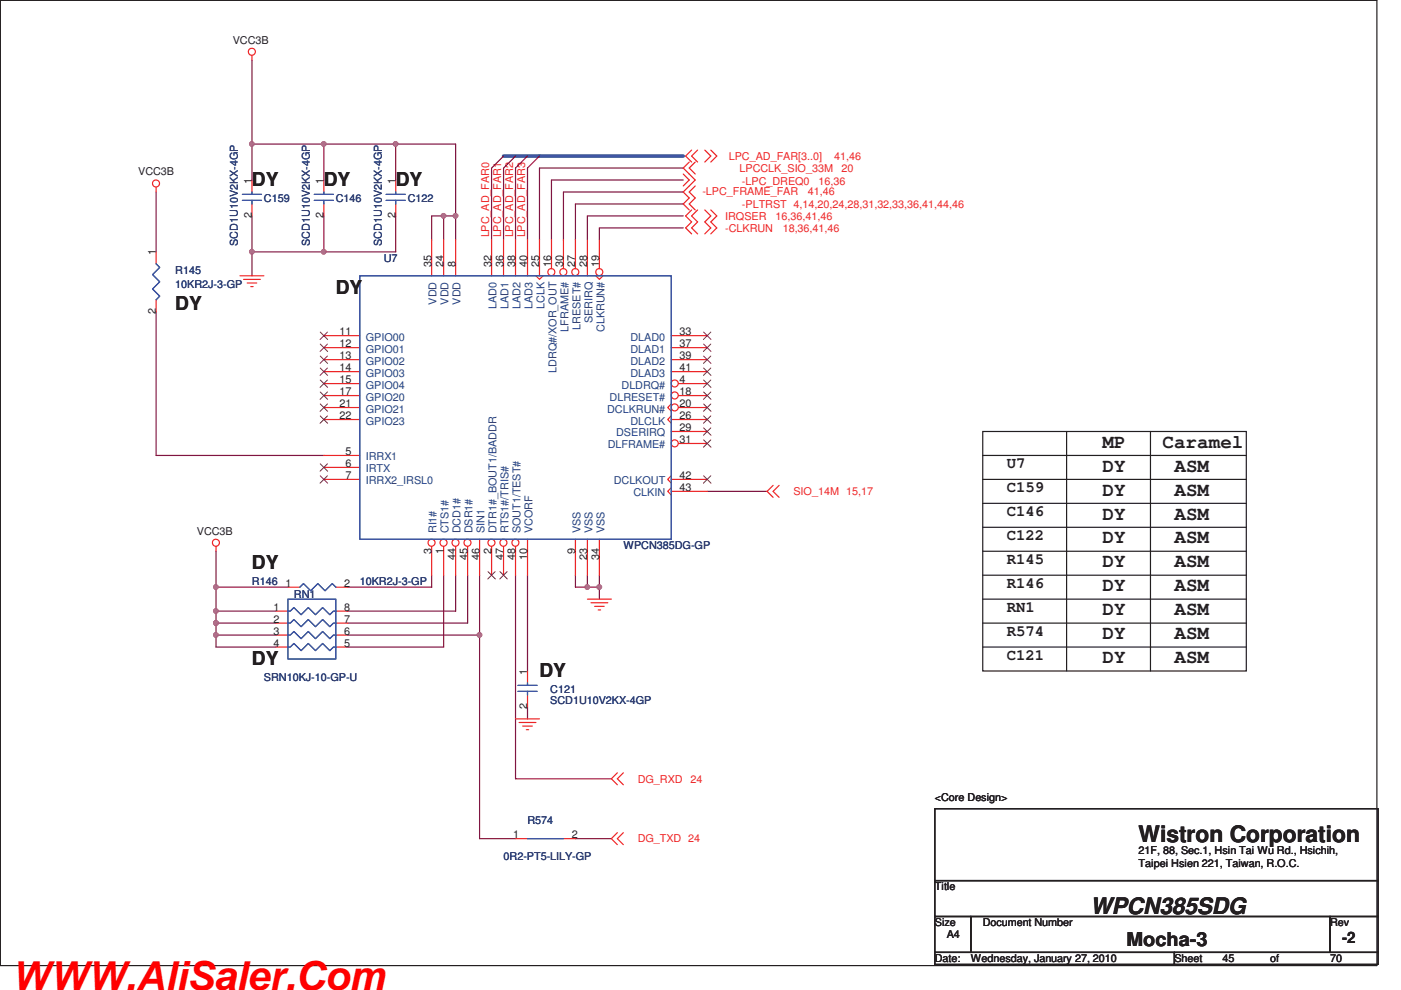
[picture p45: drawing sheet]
<svg xmlns="http://www.w3.org/2000/svg" width="297mm" height="210mm" viewBox="0 0 297 210" stroke-linecap="round" stroke-linejoin="round" font-family="sans-serif">
<defs><g id="words">
<text font-size="8.5" fill="#f00" x="2.5" y="209.9">WWW.AliSaler.Com</text>
<g font-size="4.8" fill="#231f20">
<text x="241.4" y="178.6">Wistron Corporation</text>
<text x="231.2" y="193.8">WPCN385SDG</text>
</g>
<g font-size="4.1" fill="#231f20">
<text x="53.4" y="39.4">DY</text>
<text x="68.7" y="39.4">DY</text>
<text x="83.9" y="39.4">DY</text>
<text x="37.2" y="65.8">DY</text>
<text x="71.2" y="62.3">DY</text>
<text x="233.8" y="95">MP</text>
<text x="246.5" y="95">Caramel</text>
<text x="233.8" y="100">DY</text>
<text x="249" y="100">ASM</text>
<text x="233.8" y="105.1">DY</text>
<text x="249" y="105.1">ASM</text>
<text x="233.8" y="110.2">DY</text>
<text x="249" y="110.2">ASM</text>
<text x="233.8" y="115.3">DY</text>
<text x="249" y="115.3">ASM</text>
<text x="53.4" y="120.7">DY</text>
<text x="233.8" y="120.4">DY</text>
<text x="233.8" y="125.4">DY</text>
<text x="249" y="120.4">ASM</text>
<text x="249" y="125.4">ASM</text>
<text x="233.8" y="130.5">DY</text>
<text x="249" y="130.5">ASM</text>
<text x="233.8" y="135.6">DY</text>
<text x="249" y="135.6">ASM</text>
<text x="53.4" y="141">DY</text>
<text x="114.4" y="143.5">DY</text>
<text x="233.8" y="140.7">DY</text>
<text x="249" y="140.7">ASM</text>
<text x="238.8" y="200.7">Mocha-3</text>
</g>
<g font-size="3.3" fill="#231f20">
<text x="213.4" y="99.3">U7</text>
<text x="213.4" y="104.4">C159</text>
<text x="213.4" y="109.5">C146</text>
<text x="213.4" y="114.5">C122</text>
<text x="213.4" y="119.6">R145</text>
<text x="213.4" y="124.7">R146</text>
<text x="213.4" y="129.8">RN1</text>
<text x="213.4" y="134.9">R574</text>
<text x="213.4" y="139.9">C121</text>
<text x="284.6" y="200">-2</text>
</g>
<g font-size="2.3" fill="#231f20">
<text x="49.4" y="9.3">VCC3B</text>
<text x="29.3" y="37.2">VCC3B</text>
<text x="53.4" y="38.9" transform="rotate(-90 53.4 38.9)">1</text>
<text x="68.6" y="38.9" transform="rotate(-90 68.6 38.9)">1</text>
<text x="83.9" y="38.9" transform="rotate(-90 83.9 38.9)">1</text>
<text x="53.4" y="46.3" transform="rotate(-90 53.4 46.3)">2</text>
<text x="68.6" y="46.3" transform="rotate(-90 68.6 46.3)">2</text>
<text x="83.9" y="46.3" transform="rotate(-90 83.9 46.3)">2</text>
<text x="33.1" y="54.2" transform="rotate(-90 33.1 54.2)">1</text>
<text x="91.5" y="56.7" transform="rotate(-90 91.5 56.7)">35</text>
<text x="94" y="56.7" transform="rotate(-90 94 56.7)">24</text>
<text x="96.6" y="56.7" transform="rotate(-90 96.6 56.7)">8</text>
<text x="104.2" y="56.7" transform="rotate(-90 104.2 56.7)">32</text>
<text x="106.7" y="56.7" transform="rotate(-90 106.7 56.7)">36</text>
<text x="109.3" y="56.7" transform="rotate(-90 109.3 56.7)">38</text>
<text x="111.8" y="56.7" transform="rotate(-90 111.8 56.7)">40</text>
<text x="114.3" y="56.7" transform="rotate(-90 114.3 56.7)">25</text>
<text x="116.9" y="56.7" transform="rotate(-90 116.9 56.7)">16</text>
<text x="119.4" y="56.7" transform="rotate(-90 119.4 56.7)">30</text>
<text x="122" y="56.7" transform="rotate(-90 122 56.7)">27</text>
<text x="124.5" y="56.7" transform="rotate(-90 124.5 56.7)">28</text>
<text x="127" y="56.7" transform="rotate(-90 127 56.7)">19</text>
<text x="33.1" y="66.6" transform="rotate(-90 33.1 66.6)">2</text>
<text x="72" y="71.2">11</text>
<text x="144.1" y="71.2">33</text>
<text x="72" y="73.7">12</text>
<text x="72" y="76.2">13</text>
<text x="144.1" y="73.7">37</text>
<text x="144.1" y="76.2">39</text>
<text x="72" y="78.8">14</text>
<text x="72" y="81.3">15</text>
<text x="72" y="83.9">17</text>
<text x="144.1" y="78.8">41</text>
<text x="144.1" y="81.3">4</text>
<text x="144.1" y="83.9">18</text>
<text x="72" y="86.4">21</text>
<text x="72" y="88.9">22</text>
<text x="144.1" y="88.9">26</text>
<text x="144.1" y="86.4">20</text>
<text x="144.1" y="94">31</text>
<text x="144.1" y="91.5">29</text>
<text x="73.2" y="101.6">7</text>
<text x="73.2" y="99.1">6</text>
<text x="73.2" y="96.6">5</text>
<text x="144.1" y="101.6">42</text>
<text x="144.1" y="104.2">43</text>
<text x="41.7" y="113.4">VCC3B</text>
<text x="91.5" y="117.4" transform="rotate(-90 91.5 117.4)">3</text>
<text x="94" y="117.4" transform="rotate(-90 94 117.4)">1</text>
<text x="96.6" y="118.7" transform="rotate(-90 96.6 118.7)">44</text>
<text x="99.1" y="118.7" transform="rotate(-90 99.1 118.7)">45</text>
<text x="101.6" y="118.7" transform="rotate(-90 101.6 118.7)">46</text>
<text x="104.2" y="117.4" transform="rotate(-90 104.2 117.4)">2</text>
<text x="106.7" y="118.7" transform="rotate(-90 106.7 118.7)">47</text>
<text x="109.3" y="118.7" transform="rotate(-90 109.3 118.7)">48</text>
<text x="111.8" y="118.7" transform="rotate(-90 111.8 118.7)">10</text>
<text x="122" y="117.4" transform="rotate(-90 122 117.4)">9</text>
<text x="124.5" y="118.7" transform="rotate(-90 124.5 118.7)">23</text>
<text x="127" y="118.7" transform="rotate(-90 127 118.7)">34</text>
<text x="60.5" y="124.5">1</text>
<text x="73" y="124.5">2</text>
<text x="58" y="129.6">1</text>
<text x="73" y="129.6">8</text>
<text x="58" y="132.1">2</text>
<text x="58" y="134.7">3</text>
<text x="58" y="137.2">4</text>
<text x="73" y="137.2">5</text>
<text x="73" y="134.7">6</text>
<text x="73" y="132.1">7</text>
<text x="111.8" y="143.1" transform="rotate(-90 111.8 143.1)">1</text>
<text x="111.8" y="150.4" transform="rotate(-90 111.8 150.4)">2</text>
<text x="198.2" y="169.8">&lt;Core Design&gt;</text>
<text x="108.8" y="177.8">1</text>
<text x="121.2" y="177.8">2</text>
<text x="241.4" y="181.2">21F, 88, Sec.1, Hsin Tai Wu Rd., Hsichih,</text>
<text x="241.4" y="183.9">Taipei Hsien 221, Taiwan, R.O.C.</text>
<text x="198.2" y="188.8">Title</text>
<text x="198.2" y="196.5">Size</text>
<text x="208.4" y="196.5">Document Number</text>
<text x="282" y="196.5">Rev</text>
<text x="200.7" y="199">A4</text>
<text x="198.2" y="204.1">Date:</text>
<text x="205.8" y="204.1">Wednesday, January 27, 2010</text>
<text x="249" y="204.1">Sheet</text>
<text x="259.2" y="204.1">45</text>
<text x="269.3" y="204.1">of</text>
<text x="282" y="204.1">70</text>
</g>
<g font-size="2.3" fill="#ec2426">
<text x="154.5" y="33.9">LPC_AD_FAR[3..0]</text>
<text x="176.9" y="33.9">41,46</text>
<text x="148.9" y="41.3">-LPC_FRAME_FAR</text>
<text x="156.8" y="36.4">LPCCLK_SIO_33M</text>
<text x="157.3" y="39.2">-LPC_DREQ0</text>
<text x="171.3" y="41.3">41,46</text>
<text x="173.6" y="39.2">16,36</text>
<text x="178.4" y="36.4">20</text>
<text x="153.8" y="46.6">IRQSER</text>
<text x="157.3" y="44.1">-PLTRST 4,14,20,24,28,31,32,33,36,41,44,46</text>
<text x="164.4" y="46.6">16,36,41,46</text>
<text x="103.7" y="50.4" transform="rotate(-90 103.7 50.4)">LPC_AD_FAR0</text>
<text x="106.3" y="50.4" transform="rotate(-90 106.3 50.4)">LPC_AD_FAR1</text>
<text x="108.8" y="50.4" transform="rotate(-90 108.8 50.4)">LPC_AD_FAR2</text>
<text x="111.3" y="50.4" transform="rotate(-90 111.3 50.4)">LPC_AD_FAR3</text>
<text x="153.8" y="49.1">-CLKRUN</text>
<text x="165.9" y="49.1">18,36,41,46</text>
<text x="168.2" y="105">SIO_14M 15,17</text>
<text x="135.2" y="166">DG_RXD</text>
<text x="146.4" y="166">24</text>
<text x="135.2" y="178.7">DG_TXD 24</text>
</g>
<g font-size="2.3" fill="#2d2d72">
<text x="56" y="42.8">C159</text>
<text x="71.2" y="42.8">C146</text>
<text x="86.4" y="42.8">C122</text>
<text x="50.5" y="52.2" transform="rotate(-90 50.5 52.2)">SCD1U10V2KX-4GP</text>
<text x="65.7" y="52.2" transform="rotate(-90 65.7 52.2)">SCD1U10V2KX-4GP</text>
<text x="80.9" y="52.2" transform="rotate(-90 80.9 52.2)">SCD1U10V2KX-4GP</text>
<text x="37.2" y="58">R145</text>
<text x="81.4" y="55.5">U7</text>
<text x="37.2" y="61.1">10KR2J-3-GP</text>
<text x="132.2" y="116.5">WPCN385DG-GP</text>
<text x="53.4" y="124.1">R146</text>
<text x="76.3" y="124.1">10KR2J-3-GP</text>
<text x="62.3" y="126.9">RN1</text>
<text x="56" y="144.4">SRN10KJ-10-GP-U</text>
<text x="116.7" y="146.9">C121</text>
<text x="116.7" y="149.2">SCD1U10V2KX-4GP</text>
<text x="111.8" y="174.9">R574</text>
<text x="106.8" y="182.5">0R2-PT5-LILY-GP</text>
</g>
<g font-size="2.3" fill="#1d437e">
<text x="92.6" y="64.6" transform="rotate(-90 92.6 64.6)">VDD</text>
<text x="95.1" y="64.6" transform="rotate(-90 95.1 64.6)">VDD</text>
<text x="97.7" y="64.6" transform="rotate(-90 97.7 64.6)">VDD</text>
<text x="105.3" y="65.5" transform="rotate(-90 105.3 65.5)">LAD0</text>
<text x="107.8" y="65.5" transform="rotate(-90 107.8 65.5)">LAD1</text>
<text x="110.4" y="65.5" transform="rotate(-90 110.4 65.5)">LAD2</text>
<text x="112.9" y="65.5" transform="rotate(-90 112.9 65.5)">LAD3</text>
<text x="115.4" y="65.5" transform="rotate(-90 115.4 65.5)">LCLK</text>
<text x="120.5" y="70.3" transform="rotate(-90 120.5 70.3)">LFRAME#</text>
<text x="123.1" y="69.9" transform="rotate(-90 123.1 69.9)">LRESET#</text>
<text x="125.6" y="68.5" transform="rotate(-90 125.6 68.5)">SERIRQ</text>
<text x="128.1" y="70.4" transform="rotate(-90 128.1 70.4)">CLKRUN#</text>
<text x="77.6" y="72.3">GPIO00</text>
<text x="77.6" y="74.8">GPIO01</text>
<text x="77.6" y="77.3">GPIO02</text>
<text x="133.7" y="72.3">DLAD0</text>
<text x="133.7" y="74.8">DLAD1</text>
<text x="133.7" y="77.3">DLAD2</text>
<text x="77.6" y="79.9">GPIO03</text>
<text x="77.6" y="82.4">GPIO04</text>
<text x="118" y="79.1" transform="rotate(-90 118 79.1)">LDRQ#/XOR_OUT</text>
<text x="131.8" y="82.4">DLDRQ#</text>
<text x="133.7" y="79.9">DLAD3</text>
<text x="77.6" y="85">GPIO20</text>
<text x="77.6" y="87.5">GPIO21</text>
<text x="128.7" y="87.5">DCLKRUN#</text>
<text x="129.2" y="85">DLRESET#</text>
<text x="77.6" y="90">GPIO23</text>
<text x="128.9" y="95.1">DLFRAME#</text>
<text x="130.6" y="92.6">DSERIRQ</text>
<text x="133.7" y="90">DLCLK</text>
<text x="77.6" y="100.2">IRTX</text>
<text x="77.6" y="97.7">IRRX1</text>
<text x="77.6" y="102.7">IRRX2_IRSL0</text>
<text x="130.1" y="102.7">DCLKOUT</text>
<text x="134.3" y="105.3">CLKIN</text>
<text x="92.6" y="113.1" transform="rotate(-90 92.6 113.1)">RI1#</text>
<text x="95.1" y="113.1" transform="rotate(-90 95.1 113.1)">CTS1#</text>
<text x="97.7" y="113.1" transform="rotate(-90 97.7 113.1)">DCD1#</text>
<text x="100.2" y="113.1" transform="rotate(-90 100.2 113.1)">DSR1#</text>
<text x="102.7" y="113.1" transform="rotate(-90 102.7 113.1)">SIN1</text>
<text x="105.3" y="113.1" transform="rotate(-90 105.3 113.1)">DTR1#_BOUT1/BADDR</text>
<text x="107.8" y="113.1" transform="rotate(-90 107.8 113.1)">RTS1#/TRIS#</text>
<text x="110.4" y="113.1" transform="rotate(-90 110.4 113.1)">SOUT1/TEST#</text>
<text x="112.9" y="113.1" transform="rotate(-90 112.9 113.1)">VCORF</text>
<text x="123.1" y="113.1" transform="rotate(-90 123.1 113.1)">VSS</text>
<text x="125.6" y="113.1" transform="rotate(-90 125.6 113.1)">VSS</text>
<text x="128.1" y="113.1" transform="rotate(-90 128.1 113.1)">VSS</text>
</g>
</g></defs>
<path d="M.1 .1h291.8v204.7h-291.8z" fill="none" stroke="#231f20" stroke-width=".25"/>
<path d="M124.5 122v2.5h2.6" fill="none" stroke="#7f1542" stroke-width=".25"/>
<circle cx="127.1" cy="124.5" r=".49" fill="#b8529f"/>
<circle cx="127.1" cy="124.5" r=".49" fill="none" stroke="#b8529f" stroke-width=".25"/>
<circle cx="124.5" cy="124.5" r=".49" fill="#b8529f"/>
<circle cx="124.5" cy="124.5" r=".49" fill="none" stroke="#b8529f" stroke-width=".25"/>
<path d="M53.4 53.4h15.3" fill="none" stroke="#7f1542" stroke-width=".25"/>
<circle cx="68.6" cy="53.4" r=".49" fill="#b8529f"/>
<circle cx="68.6" cy="53.4" r=".49" fill="none" stroke="#b8529f" stroke-width=".25"/>
<circle cx="53.4" cy="53.4" r=".49" fill="#b8529f"/>
<circle cx="53.4" cy="53.4" r=".49" fill="none" stroke="#b8529f" stroke-width=".25"/>
<path d="M83.9 30.6v7.6M53.4 53.4v5.1M68.7 53.4h15.2" fill="none" stroke="#7f1542" stroke-width=".25"/>
<circle cx="83.9" cy="30.5" r=".49" fill="#b8529f"/>
<circle cx="83.9" cy="30.5" r=".49" fill="none" stroke="#b8529f" stroke-width=".25"/>
<path d="M53.4 30.6h15.3M83.9 30.6h12.7" fill="none" stroke="#7f1542" stroke-width=".25"/>
<circle cx="53.4" cy="30.5" r=".49" fill="#b8529f"/>
<circle cx="53.4" cy="30.5" r=".49" fill="none" stroke="#b8529f" stroke-width=".25"/>
<path d="M68.7 30.6v7.6M114.4 35.6v15.3M53.4 45.8v7.6M68.7 45.8v7.6M83.9 45.8v7.6M94.1 45.8h2.5" fill="none" stroke="#7f1542" stroke-width=".25"/>
<circle cx="94" cy="45.8" r=".49" fill="#b8529f"/>
<circle cx="94" cy="45.8" r=".49" fill="none" stroke="#b8529f" stroke-width=".25"/>
<path d="M91.5 45.8v5.1M96.6 45.8v5.1M45.8 116.9v7.6M45.8 137.2h12.7M45.8 129.6v2.6M127.1 124.5v2.6" fill="none" stroke="#7f1542" stroke-width=".25"/>
<circle cx="45.8" cy="132.1" r=".49" fill="#b8529f"/>
<circle cx="45.8" cy="132.1" r=".49" fill="none" stroke="#b8529f" stroke-width=".25"/>
<circle cx="45.8" cy="129.6" r=".49" fill="#b8529f"/>
<circle cx="45.8" cy="129.6" r=".49" fill="none" stroke="#b8529f" stroke-width=".25"/>
<g fill="none" stroke="#7f1542" stroke-width=".25">
<path d="M53.4 30.6v7.6M68.7 30.6h15.2M116.9 38.2v12.7M33.1 40.7v12.7M91.5 45.8h2.6v5.1M119.5 40.7v10.2M122 43.3v7.6M124.5 45.8v5.1M144.9 48.3h-17.8v2.6M149.9 104.2h12.7M45.8 124.5h15.2M45.8 134.7v2.5"/>
<path d="M73.7 124.5h17.8"/>
</g>
<circle cx="68.6" cy="30.5" r=".49" fill="#b8529f"/>
<circle cx="68.6" cy="30.5" r=".49" fill="none" stroke="#b8529f" stroke-width=".25"/>
<path d="M116.9 38.2h28M124.5 45.8h20.4M45.8 134.7h12.7M99.1 122v10.2" fill="none" stroke="#7f1542" stroke-width=".25"/>
<circle cx="45.8" cy="134.7" r=".49" fill="#b8529f"/>
<circle cx="45.8" cy="134.7" r=".49" fill="none" stroke="#b8529f" stroke-width=".25"/>
<path d="M96.6 30.6v15.2M114.4 35.6h30.5M122 43.3h22.9" fill="none" stroke="#7f1542" stroke-width=".25"/>
<circle cx="96.6" cy="45.8" r=".49" fill="#b8529f"/>
<circle cx="96.6" cy="45.8" r=".49" fill="none" stroke="#b8529f" stroke-width=".25"/>
<path d="M104.2 35.6v15.3M106.8 35.6v15.3M109.3 35.6v15.3M111.8 35.6v15.3M119.5 40.7h25.4M33.1 96.6h35.6M45.8 129.6h12.7M58.5 132.2h-12.7v2.5M94.1 122v15.2M111.8 122v20.3M122 122v2.5h2.5M111.8 149.9v2.6" fill="none" stroke="#7f1542" stroke-width=".25"/>
<circle cx="45.8" cy="132.1" r=".49" fill="#b8529f"/>
<circle cx="45.8" cy="132.1" r=".49" fill="none" stroke="#b8529f" stroke-width=".25"/>
<path d="M53.4 12.8v17.8M33.1 66.1v30.5M73.7 132.2h25.4M73.7 137.2h20.4M73.7 134.7h28v43.2M96.6 122v7.6h-22.9M127.1 122v2.5" fill="none" stroke="#7f1542" stroke-width=".25"/>
<circle cx="101.7" cy="134.7" r=".49" fill="#b8529f"/>
<circle cx="101.7" cy="134.7" r=".49" fill="none" stroke="#b8529f" stroke-width=".25"/>
<path d="M45.8 124.5v5.1M91.5 122v2.5" fill="none" stroke="#7f1542" stroke-width=".25"/>
<circle cx="45.8" cy="124.5" r=".49" fill="#b8529f"/>
<circle cx="45.8" cy="124.5" r=".49" fill="none" stroke="#b8529f" stroke-width=".25"/>
<path d="M106.8 33.1l-2.6 2.5M109.3 33.1l-2.5 2.5M111.8 33.1l-2.5 2.5M114.4 33.1l-2.6 2.5M101.7 122v12.7M109.3 122v43.2h20.3M101.7 177.9h7.6M122 177.9h7.6" fill="none" stroke="#7f1542" stroke-width=".25"/>
<path d="M106.8 33.1h38.1" fill="none" stroke="#3a53a4" stroke-width=".76"/>
<g fill="none" stroke="#ec2426" stroke-width=".25">
<path d="M53.4 11.8v1M33.1 39.7v1M68.7 38.2v2.5M144.9 36.9l1.2 1.3-1.2 1.3M146.1 34.4l-1.2 1.2 2.5 2.6-2.5 2.5 1.2 1.3-1.2 1.3 1.2 1.2M146.6 31.8l-1.2 1.3 1.2 1.3M147.4 34.4l-1.3 1.2 1.3 1.3M147.4 39.5l-1.3 1.2 1.3 1.3-1.3 1.3 1.3 1.2M147.9 31.8l-1.3 1.3 1.3 1.3M149.4 31.8l1.3 1.3-1.3 1.3M150.7 31.8l1.3 1.3-1.3 1.3M50.9 58.5h5.1"/>
<path d="M51.6 59.3h3.6M68.7 43.3v2.5M146.6 44.5l-1.2 1.3 1.2 1.3-1.2 1.2 1.2 1.3M147.9 44.5l-1.3 1.3 1.3 1.3-1.3 1.2 1.3 1.3M149.4 44.5l1.3 1.3-1.3 1.3 1.3 1.2-1.3 1.3M150.7 44.5l1.3 1.3-1.3 1.3 1.3 1.2-1.3 1.3M52.4 60h2M53.2 60.8h.5M45.8 115.9v1M111.8 114.4v7.6M122 114.4v7.6M163.9 103l-1.3 1.2 1.3 1.3"/>
<path d="M165.2 103l-1.3 1.2 1.3 1.3M124.5 127.1h5.1M125.3 127.8h3.6M126.1 128.6h2M126.8 129.4h.5M109.3 152.5h5.1M110.1 153.2h3.5M110.8 154h2.1M111.6 154.8h.5M130.9 163.9l-1.3 1.3 1.3 1.3M130.9 176.6l-1.3 1.3 1.3 1.3M132.2 163.9l-1.3 1.3 1.3 1.3"/>
<path d="M132.2 176.6l-1.3 1.3 1.3 1.3"/>
<circle cx="53.4" cy="11" r=".75"/>
<circle cx="33.1" cy="38.9" r=".75"/>
<circle cx="45.8" cy="115.1" r=".75"/>
</g>
<g fill="none" stroke="#231f20" stroke-width=".25">
<path d="M208.4 91.5h55.8v50.8h-55.8zM208.4 96.6h55.8M226.1 91.5v50.8M243.9 91.5v50.8M208.4 101.7h55.8M208.4 106.8h55.8M208.4 111.8h55.8M208.4 116.9h55.8M208.4 122h55.8M208.4 127.1h55.8M208.4 132.2h55.8M208.4 137.2h55.8"/>
<path d="M198.2 171.5h94v15.3h-94zM198.2 186.8h94v7.6h-94zM198.2 194.4h7.6v7.6h-7.6zM205.8 194.4h76.2v7.6h-76.2zM282 194.4h10.2v7.6h-10.2zM198.2 202h50.8v2.6h-50.8zM249 202h43.2v2.6h-43.2z"/>
</g>
<path d="M66.6 41.2h4.1M66.6 42.5h4.1M68.7 40.7v.5M68.7 42.5v.8" fill="none" stroke="#3a53a4" stroke-width=".25"/>
<circle cx="116.9" cy="57.7" r=".75" fill="#fff"/>
<g fill="none" stroke="#ec2426" stroke-width=".25">
<path d="M116.9 50.9v6.1M126.3 58.5l.8 .8 .7-.8"/>
<circle cx="116.9" cy="57.7" r=".75"/>
</g>
<circle cx="127.1" cy="57.7" r=".75" fill="#fff"/>
<g fill="none" stroke="#ec2426" stroke-width=".25">
<path d="M113.6 58.5l.8 .8 .7-.8M114.4 50.9v7.6M127.1 50.9v6.1M124.5 114.4v7.6"/>
<circle cx="127.1" cy="57.7" r=".75"/>
</g>
<circle cx="122" cy="57.7" r=".75" fill="#fff"/>
<g fill="none" stroke="#ec2426" stroke-width=".25">
<path d="M122 50.9v6.1M124.5 50.9v7.6"/>
<circle cx="122" cy="57.7" r=".75"/>
</g>
<circle cx="119.4" cy="57.7" r=".75" fill="#fff"/>
<g fill="none" stroke="#ec2426" stroke-width=".25">
<path d="M104.2 50.9v7.6M106.8 50.9v7.6M109.3 50.9v7.6M111.8 50.9v7.6M119.5 50.9v6.1M142.3 71.2h7.6M142.3 73.7h7.6M142.3 76.3h7.6M142.3 78.8h7.6M127.1 114.4v7.6"/>
<circle cx="119.4" cy="57.7" r=".75"/>
</g>
<path d="M149.2 70.4l1.5 1.6M149.2 73l1.5 1.5M149.2 75.5l1.5 1.6M149.2 78.1l1.5 1.5M150.7 70.4l-1.6 1.6M150.7 73l-1.6 1.5M150.7 75.5l-1.6 1.6M150.7 78.1l-1.6 1.5" fill="none" stroke="#7f431c" stroke-width=".21"/>
<circle cx="143.1" cy="81.3" r=".75" fill="#fff"/>
<g fill="none" stroke="#ec2426" stroke-width=".25">
<path d="M143.8 81.4h6.1"/>
<circle cx="143.1" cy="81.3" r=".75"/>
</g>
<path d="M149.2 80.6l1.5 1.6M150.7 80.6l-1.6 1.6" fill="none" stroke="#7f431c" stroke-width=".21"/>
<circle cx="143.1" cy="83.9" r=".75" fill="#fff"/>
<g fill="none" stroke="#ec2426" stroke-width=".25">
<path d="M142.3 85.7l-.7 .7 .7 .8M143.8 83.9h6.1"/>
<circle cx="143.1" cy="83.9" r=".75"/>
</g>
<path d="M149.2 83.1l1.5 1.6M150.7 83.1l-1.6 1.6" fill="none" stroke="#7f431c" stroke-width=".21"/>
<circle cx="143.1" cy="86.4" r=".75" fill="#fff"/>
<g fill="none" stroke="#ec2426" stroke-width=".25">
<path d="M142.3 88.2l-.7 .8 .7 .7M142.3 89h7.6M142.3 91.5h7.6M143.8 86.4h6.1"/>
<circle cx="143.1" cy="86.4" r=".75"/>
</g>
<path d="M149.2 85.7l1.5 1.5M149.2 88.2l1.5 1.6M149.2 90.8l1.5 1.5M150.7 85.7l-1.6 1.5M150.7 88.2l-1.6 1.6M150.7 90.8l-1.6 1.5" fill="none" stroke="#7f431c" stroke-width=".21"/>
<circle cx="143.1" cy="94" r=".75" fill="#fff"/>
<g fill="none" stroke="#ec2426" stroke-width=".25">
<path d="M68.7 99.1h7.6M68.7 96.6h7.6M143.8 94.1h6.1M68.7 101.7h7.6M142.3 100.9l-.7 .8 .7 .7M142.3 103.5l-.7 .7 .7 .8M142.3 101.7h7.6M142.3 104.2h7.6"/>
<circle cx="143.1" cy="94" r=".75"/>
</g>
<path d="M67.9 98.4l1.6 1.5M69.4 98.4l-1.5 1.5M149.2 93.3l1.5 1.6M150.7 93.3l-1.6 1.6M67.9 100.9l1.6 1.6M69.4 100.9l-1.5 1.6M149.2 100.9l1.5 1.6M150.7 100.9l-1.6 1.6" fill="none" stroke="#7f431c" stroke-width=".21"/>
<circle cx="94" cy="115.1" r=".75" fill="#fff"/>
<g fill="none" stroke="#ec2426" stroke-width=".25">
<path d="M94.1 115.9v6.1"/>
<circle cx="94" cy="115.1" r=".75"/>
</g>
<circle cx="104.2" cy="115.1" r=".75" fill="#fff"/>
<g fill="none" stroke="#ec2426" stroke-width=".25">
<path d="M104.2 115.9v6.1"/>
<circle cx="104.2" cy="115.1" r=".75"/>
</g>
<path d="M103.5 121.2l1.5 1.6M105 121.2l-1.6 1.6" fill="none" stroke="#7f431c" stroke-width=".21"/>
<circle cx="91.5" cy="115.1" r=".75" fill="#fff"/>
<g fill="none" stroke="#ec2426" stroke-width=".25">
<path d="M91.5 115.9v6.1"/>
<circle cx="91.5" cy="115.1" r=".75"/>
</g>
<circle cx="96.6" cy="115.1" r=".75" fill="#fff"/>
<g fill="none" stroke="#ec2426" stroke-width=".25">
<path d="M96.6 115.9v6.1"/>
<circle cx="96.6" cy="115.1" r=".75"/>
</g>
<circle cx="99.1" cy="115.1" r=".75" fill="#fff"/>
<g fill="none" stroke="#ec2426" stroke-width=".25">
<path d="M99.1 115.9v6.1M101.7 114.4v7.6"/>
<circle cx="99.1" cy="115.1" r=".75"/>
</g>
<circle cx="106.7" cy="115.1" r=".75" fill="#fff"/>
<g fill="none" stroke="#ec2426" stroke-width=".25">
<path d="M106.8 115.9v6.1"/>
<circle cx="106.7" cy="115.1" r=".75"/>
</g>
<path d="M106 121.2l1.6 1.6M107.5 121.2l-1.5 1.6" fill="none" stroke="#7f431c" stroke-width=".21"/>
<circle cx="109.3" cy="115.1" r=".75" fill="#fff"/>
<g fill="none" stroke="#ec2426" stroke-width=".25">
<path d="M53.4 38.2v2.5M83.9 38.2v2.5M33.1 53.4v2.6M53.4 43.3v2.5M83.9 43.3v2.5M91.5 50.9v7.6M94.1 50.9v7.6M96.6 50.9v7.6M33.1 63.6v2.5M68.7 71.2h7.6M68.7 73.7h7.6M68.7 76.3h7.6"/>
<path d="M68.7 78.8h7.6M68.7 81.4h7.6M68.7 83.9h7.6M68.7 86.4h7.6M68.7 89h7.6M109.3 115.9v6.1M58.5 129.6h2.5M58.5 132.2h2.5M58.5 134.7h2.5M58.5 137.2h2.5M61 124.5h2.6M71.2 124.5h2.5"/>
<path d="M71.2 129.6h2.5M71.2 132.2h2.5M71.2 134.7h2.5M71.2 137.2h2.5M111.8 142.3v2.6M111.8 147.4v2.5M109.3 177.9h2.5M119.5 177.9h2.5"/>
<circle cx="109.3" cy="115.1" r=".75"/>
</g>
<g fill="none" stroke="#7f431c" stroke-width=".21">
<path d="M67.9 70.4l1.6 1.6M67.9 73l1.6 1.5M67.9 75.5l1.6 1.6M67.9 78.1l1.6 1.5M69.4 70.4l-1.5 1.6M69.4 73l-1.5 1.5M69.4 75.5l-1.5 1.6M69.4 78.1l-1.5 1.5M67.9 80.6l1.6 1.6M67.9 83.1l1.6 1.6M67.9 85.7l1.6 1.5M67.9 88.2l1.6 1.6"/>
<path d="M69.4 80.6l-1.5 1.6M69.4 83.1l-1.5 1.6M69.4 85.7l-1.5 1.5M69.4 88.2l-1.5 1.6"/>
</g>
<g fill="none" stroke="#3a53a4" stroke-width=".25">
<path d="M33.1 56l.8 .7-1.6 1.5 1.6 1.6-1.6 1.5 1.6 1.5-.8 .8M51.4 41.2h4.1M51.4 42.5h4.1M53.4 40.7v.5M53.4 42.5v.8M76.3 58.5h66v55.9h-66zM81.9 42.5h4M81.9 41.2h4M83.9 40.7v.5M83.9 42.5v.8M61 127.1h10.2v12.7h-10.2zM61 129.6h.5l.8-.7 1.5 1.5 1.6-1.5 1.5 1.5 1.5-1.5 1.5 1.5 .8-.8h.5"/>
<path d="M61 134.7h.5l.8-.8 1.5 1.6 1.6-1.6 1.5 1.6 1.5-1.6 1.5 1.6 .8-.8h.5M61 132.2h.5l.8-.8 1.5 1.5 1.6-1.5 1.5 1.5 1.5-1.5 1.5 1.5 .8-.7h.5M61 137.2h.5l.8-.7 1.5 1.5 1.6-1.5 1.5 1.5 1.5-1.5 1.5 1.5 .8-.8h.5M63.6 124.5l.7-.7 1.6 1.5 1.5-1.5 1.5 1.5 1.5-1.5 .8 .7M109.8 145.4h4.1M109.8 146.6h4.1M111.8 144.9v.5M111.8 146.6v.8M111.8 177.9h7.7"/>
</g>
<circle cx="127.1" cy="124.5" r=".49" fill="#b8529f"/>
<circle cx="127.1" cy="124.5" r=".49" fill="none" stroke="#b8529f" stroke-width=".25"/>
<circle cx="124.5" cy="124.5" r=".49" fill="#b8529f"/>
<circle cx="124.5" cy="124.5" r=".49" fill="none" stroke="#b8529f" stroke-width=".25"/>
<circle cx="68.6" cy="53.4" r=".49" fill="#b8529f"/>
<circle cx="68.6" cy="53.4" r=".49" fill="none" stroke="#b8529f" stroke-width=".25"/>
<circle cx="53.4" cy="53.4" r=".49" fill="#b8529f"/>
<circle cx="53.4" cy="53.4" r=".49" fill="none" stroke="#b8529f" stroke-width=".25"/>
<circle cx="83.9" cy="30.5" r=".49" fill="#b8529f"/>
<circle cx="83.9" cy="30.5" r=".49" fill="none" stroke="#b8529f" stroke-width=".25"/>
<circle cx="53.4" cy="30.5" r=".49" fill="#b8529f"/>
<circle cx="53.4" cy="30.5" r=".49" fill="none" stroke="#b8529f" stroke-width=".25"/>
<circle cx="94" cy="45.8" r=".49" fill="#b8529f"/>
<circle cx="94" cy="45.8" r=".49" fill="none" stroke="#b8529f" stroke-width=".25"/>
<circle cx="45.8" cy="132.1" r=".49" fill="#b8529f"/>
<circle cx="45.8" cy="132.1" r=".49" fill="none" stroke="#b8529f" stroke-width=".25"/>
<circle cx="45.8" cy="129.6" r=".49" fill="#b8529f"/>
<circle cx="45.8" cy="129.6" r=".49" fill="none" stroke="#b8529f" stroke-width=".25"/>
<circle cx="68.6" cy="30.5" r=".49" fill="#b8529f"/>
<circle cx="68.6" cy="30.5" r=".49" fill="none" stroke="#b8529f" stroke-width=".25"/>
<circle cx="45.8" cy="134.7" r=".49" fill="#b8529f"/>
<circle cx="45.8" cy="134.7" r=".49" fill="none" stroke="#b8529f" stroke-width=".25"/>
<circle cx="96.6" cy="45.8" r=".49" fill="#b8529f"/>
<circle cx="96.6" cy="45.8" r=".49" fill="none" stroke="#b8529f" stroke-width=".25"/>
<circle cx="45.8" cy="132.1" r=".49" fill="#b8529f"/>
<circle cx="45.8" cy="132.1" r=".49" fill="none" stroke="#b8529f" stroke-width=".25"/>
<circle cx="101.7" cy="134.7" r=".49" fill="#b8529f"/>
<circle cx="101.7" cy="134.7" r=".49" fill="none" stroke="#b8529f" stroke-width=".25"/>
<circle cx="45.8" cy="124.5" r=".49" fill="#b8529f"/>
<circle cx="45.8" cy="124.5" r=".49" fill="none" stroke="#b8529f" stroke-width=".25"/>
<use href="#words"/>
</svg>
